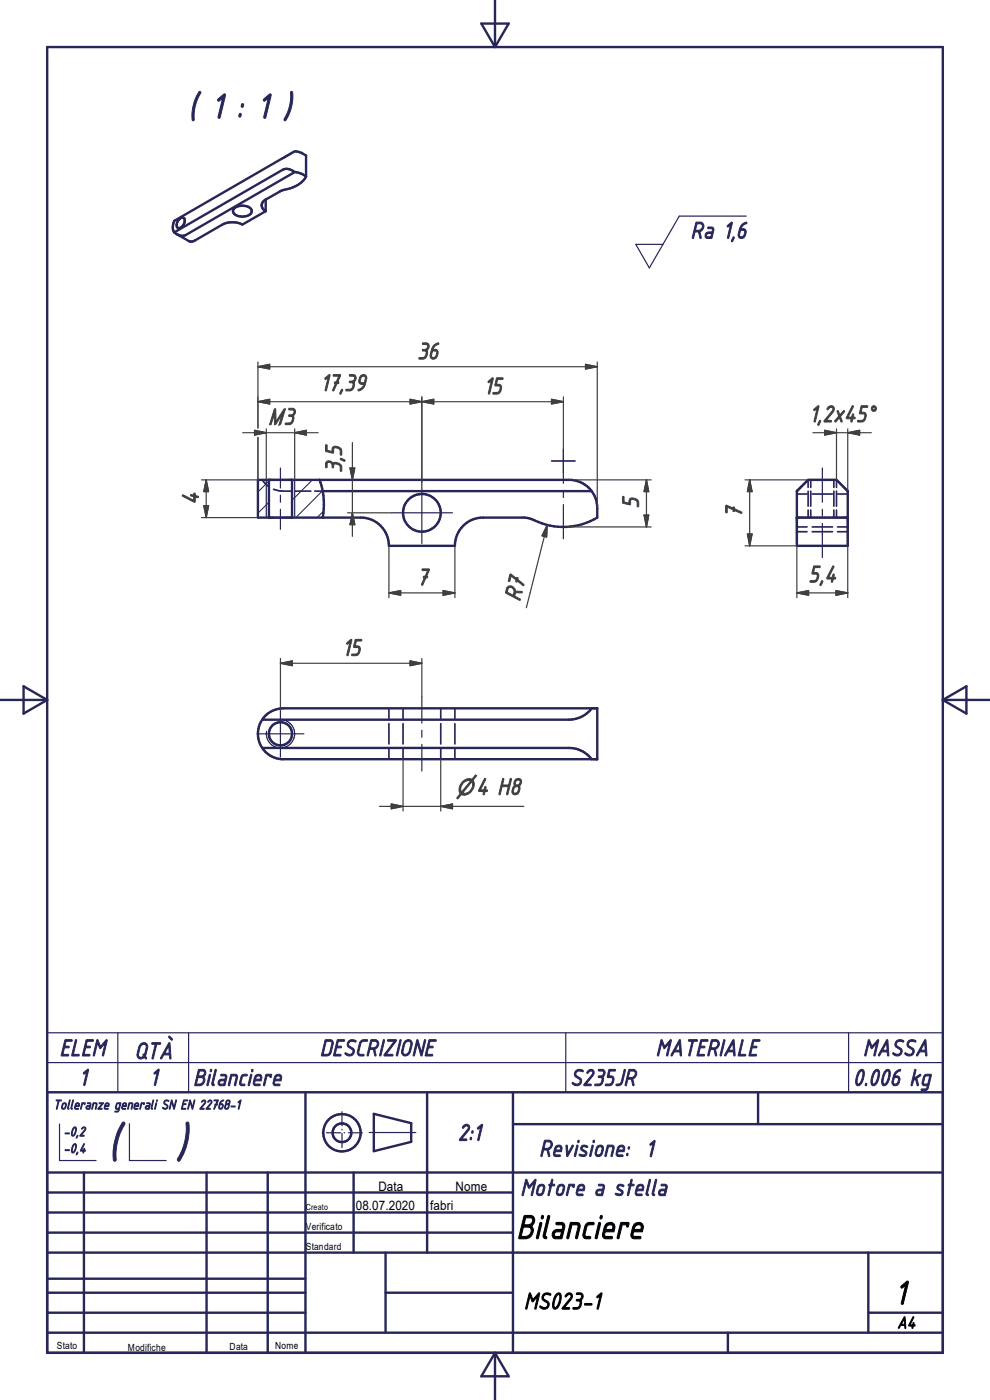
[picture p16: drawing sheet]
<svg xmlns="http://www.w3.org/2000/svg" width="210mm" height="297mm" viewBox="0 0 210 297" stroke-linecap="round" stroke-linejoin="round" font-family="sans-serif">
<defs><g id="words">
<g font-size="10.7" fill="#262659">
<text x="22.8" y="245.7">(</text>
<text x="37" y="245.7">)</text>
</g>
<text font-size="8" fill="#262659" x="39.8" y="25.1">( 1 : 1 )</text>
<g font-size="7.7">
<text x="109.5" y="262.8">Bilanciere</text>
<text x="189.7" y="276.7">1</text>
</g>
<g font-size="5.4" fill="#262659">
<text x="146.5" y="50.6">Ra 1,6</text>
<text x="12.6" y="224">ELEM</text>
<text x="28.5" y="224.7">QTÀ</text>
<text x="67.8" y="224">DESCRIZIONE</text>
<text x="139.1" y="224">MATERIALE</text>
<text x="183" y="224">MASSA</text>
<text x="16.7" y="230.3">1</text>
<text x="31.7" y="230.3">1</text>
<text x="40.9" y="230.3">Bilanciere</text>
<text x="120.9" y="230.3">S235JR</text>
<text x="180.9" y="230.3">0.006 kg</text>
<text x="97.1" y="242">2:1</text>
<text x="114.3" y="245.4">Revisione: 1</text>
<text x="110.4" y="253.7">Motore a stella</text>
</g>
<g font-size="5.4" fill="#3f3f3f">
<text x="88.5" y="76.2">36</text>
<text x="67.9" y="82.9">17,39</text>
<text x="102.6" y="83.6">15</text>
<text x="171.7" y="89.5">1,2x45°</text>
<text x="72.5" y="100.4" transform="rotate(-90 72.5 100.4)">3,5</text>
<text x="42.1" y="107.1" transform="rotate(-90 42.1 107.1)">4</text>
<text x="135.5" y="107.9" transform="rotate(-90 135.5 107.9)">5</text>
<text x="157.4" y="109.9" transform="rotate(-90 157.4 109.9)">7</text>
<text x="88.4" y="124.2">7</text>
<text x="171.4" y="123.5">5,4</text>
<text x="110.3" y="127.8" transform="rotate(-76 110.3 127.8)">R7</text>
<text x="72.6" y="139.1">15</text>
</g>
<text font-size="5.4" x="111.1" y="277.7">MS023-1</text>
<g font-size="4.8" fill="#3f3f3f">
<text x="56.6" y="90.1">M3</text>
<text x="96.7" y="168.6">n4 H8</text>
</g>
<text font-size="3.8" x="190.3" y="281.8">A4</text>
<g font-size="3.1" fill="#262659">
<text x="11.3" y="235.3">Tolleranze generali SN EN 22768-1</text>
<text x="13.5" y="241">-0,2</text>
<text x="13.5" y="244.6">-0,4</text>
</g>
<g font-size="2.8">
<text x="75.5" y="256.7">08.07.2020</text>
<text x="80.3" y="252.7">Data</text>
<text x="91.3" y="256.7">fabri</text>
<text x="96.6" y="252.7">Nome</text>
</g>
<g font-size="2.1">
<text x="64.9" y="260.9">Verificato</text>
<text x="64.9" y="265.1">Standard</text>
<text x="12.1" y="286.2">Stato</text>
<text x="27.1" y="286.6">Modifiche</text>
<text x="48.7" y="286.3">Data</text>
<text x="58.4" y="286.2">Nome</text>
</g>
<text font-size="1.8" x="64.9" y="256.7">Creato</text>
</g></defs>
<path d="M57 106.6l-2.3 2.3M57 102.1l-2.3 2.3M66.3 101.8l-4.3 4.3M68.4 104.1l-5.6 5.7M68.6 108.4l-1.3 1.4" fill="none" stroke="#1e1e47" stroke-width=".21"/>
<g fill="none" stroke="#262659" stroke-width=".51">
<path d="M105 0v10M10 10h190v277h-190zM102.1 5h5.8l-2.9 5zM62.5 36.5l-23.1 13.4a2.24 2.24 0 0 1-2.4-.6M62.5 36.5a2.45 2.45 0 0 0-2.5-.5l-23 13.3M62.5 36.5l1.1 .2 1.3 .7M64.9 37.4v-4.4l-.7-.4a2.25 2.25 0 0 0-3 .3l-24.2 14a2.53 2.53 0 0 0 0 2.4M64.9 37.4a6.2 6.2 0 0 1-4.8 2.9l-3.7 2M37.9 46.6a.66 .66 0 0 1 .7-.4 .66 .66 0 0 1 .6 .5 1.52 1.52 0 0 1-1.4 1.7 1.15 1.15 0 0 1 .1-1.8zM49.8 44.1a2.7 2.7 0 0 1 3.5 .4 1.08 1.08 0 0 1-1 1.3 2.33 2.33 0 0 1-2.9-.9l.1-.4zM56.4 44.8l-5 2.9a4.7 4.7 0 0 0-4.2 0l-6.3 3.5-.9-.1-2.5-1.4M56.4 42.3a1.31 1.31 0 0 0-.9 1.3 1.31 1.31 0 0 0 .9 1.2"/>
<path d="M56.4 42.3v2.5M54.7 101.8h66.5a6 6 0 0 1 5.5 6v2a14.5 14.5 0 0 1-14.3 .2l-1.1-.2h-8.8a6 6 0 0 0-6 6h-14a6 6 0 0 0-6-6h-21.8zM57 101.8v8M62 101.8v8M67.8 101.8l.7 2.4M68.5 104.2l.2 2.8-.2 2.8M68.5 104.2h57M169.1 109.8h10.7M169.1 104.1l2.3-2.3h6.1l2.2 2.2 .1 .2v11.6h-10.8zM0 148.5h10M5 145.6l5 2.9-5 2.9zM55.6 152.7a5.4 5.4 0 0 1 4.5-2.4h66.6v10.8h-67.1a5.4 5.4 0 0 1-4-2.4"/>
<path d="M55.6 158.7h65.1a6.1 6.1 0 0 1 4.8 2.4M55.6 152.7a5.4 5.4 0 0 0 0 6M125.5 150.3a6 6 0 0 1-4.8 2.4h-65.1M200 148.5h10M200 148.5l5-2.9v5.8zM10 231.7h190M64.8 231.7v55.3M79.3 236.3l7.9 2v3.9l-7.9 2zM90.6 231.7v34M108.8 238.5h91.2M108.8 231.7v55.3M160.8 231.7v6.8"/>
<path d="M10 253h98.8M10 257.2h98.8M10 248.7h190M17.8 248.7v38.3M43.8 248.7v38.3M56.8 248.7v38.3M75 248.7v17M10 274.3h54.8M10 265.7h190M10 261.5h98.8M10 271.3h54.8M10 278.5h54.8"/>
<path d="M81.8 274.3h27M81.8 265.7v17M184.2 278.5h15.8M184.2 265.7v17M10 282.7h190M105 287v10M105 287l2.9 5h-5.8zM154.4 282.7v4.3"/>
<circle cx="89.5" cy="108.8" r="4"/>
<circle cx="59.5" cy="155.7" r="2.46"/>
<circle cx="72.5" cy="240.3" r="4"/>
<circle cx="72.5" cy="240.3" r="1.98"/>
</g>
<g fill="none" stroke="#262659" stroke-width=".25">
<path d="M158.3 45.8h-14.2l-6.3 11-2.9-5h5.7M59.5 99.3v4.2M117 97.8h5M119.5 95.3v7.2M174.5 99.3v7.3M56.5 101.8v8M59.5 105.1v1.5M59.5 108.1v4.2M62.5 101.8v8M83 108.8h13M89.5 102.3v13M119.5 104v1.5"/>
<path d="M119.5 107v7.3M174.5 108.1v1.5M174.5 111.1v7.2M54.5 155.7h10M59.5 150.7v9.9M60 152.7a3 3 0 0 1 2.5 3.5 3 3 0 0 1-3.5 2.4 3 3 0 0 1-2.5-3.5M89.5 147.8v5.6M89.5 154.9v1.5M89.5 157.9v5.7M10 219.1h190v12.6h-190zM25 219.1v12.6M40 219.1v12.6"/>
<path d="M120 219.1v12.6M180 219.1v12.6M10 225.4h190M12.6 238.5v7.7h7.8M27.5 238.4v7.8h7.8M72.5 235.8v3M72.5 239.6v.1M68.4 240.3h.1M69.2 240.3h3.1M72.5 240.5v3M72.5 244.2v.1M73 240.3h.1"/>
<path d="M73.9 240.3h3M78.3 240.3h9.9"/>
</g>
<g fill="none" stroke="#262659" stroke-width=".36">
<path d="M55.6 101.8l.6 .7 .9 .8M58 103.8l1.6 .4h2.2M62.6 104.2h3.3M66.8 104.2h1.7M169 104.8h2.2M169 112.8h2.2M169 111.8h2.2M171.4 101.8v1.6M171.4 104.2v3.2M171.4 108.2v1.6M172 101.8v1.6M172 104.2v3.2"/>
<path d="M172 108.2v1.6M172.3 104.8h4.3M172.3 112.8h4.3M172.3 111.8h4.3M176.9 101.8v1.6M176.9 104.2v3.2M176.9 108.2v1.6M177.5 101.8v1.6M177.5 104.2v3.2M177.5 108.2v1.6M177.7 104.8h2.1M177.7 112.8h2.1"/>
<path d="M177.7 111.8h2.1M82.5 150.3v2.1M82.5 153.5v4.3M82.5 158.9v2.2M85.5 150.3v2.1M85.5 153.5v4.3M85.5 158.9v2.2M93.5 150.3v2.1M93.5 153.5v4.3M93.5 158.9v2.2M96.5 150.3v2.1M96.5 153.5v4.3"/>
<path d="M96.5 158.9v2.2"/>
</g>
<g fill="none" stroke="#3f3f3f" stroke-width=".25">
<path d="M54.7 77.8h72M54.7 77.8l2.5-.5v1zM54.7 76.8v14M124.2 77.3l2.5 .5-2.5 .5zM126.7 76.8v31M51.5 91.8h16M54 91.3l2.5 .5-2.5 .5zM54.7 92.8v9h-12M54.7 85.2l2.5-.5v1zM54.7 85.2h64.8M56.5 91v10.8M62.5 91.8l2.5-.5v1z"/>
<path d="M62.5 91v10.8M74.2 99.3h1.1l-.5 2.5zM74.8 93.9v19.9M87 84.7l2.5 .5-2.5 .5zM89.5 84.2v18.1M89.5 85.2l2.5-.5v1zM117 84.7l2.5 .5-2.5 .5zM119.5 84.2v11.1M172.4 91.8h12.4M174.9 91.3l2.6 .5-2.6 .5zM177.5 91v10.8M179.8 91.8l2.6-.5v1z"/>
<path d="M179.8 91v13.2M42.7 109.8h12M43.2 107.3h1l-.5 2.5zM43.7 101.8l.5 2.5h-1zM43.7 101.8v8M73.7 108.8h9.3M74.8 108.8l.5 2.5h-1.1zM82.5 115.8v11M96.5 115.8v11M116.1 111.4l-4.4 17.5M116.1 111.4l-.1 2.5-1-.2zM120.1 111.8h18"/>
<path d="M120.7 101.8h17.4M136.6 109.3h1l-.5 2.5zM137.1 101.8v10M137.1 101.8l.5 2.5h-1zM158 101.8h13.4M158 115.8h11v11M158.6 113.3h.9l-.5 2.5zM159 101.8l.5 2.5h-.9zM159 101.8v14M179.8 115.8v11M59.5 139.7v11M82.5 125.8h14"/>
<path d="M82.5 125.8l2.5-.5v1zM89.5 139.7v8.1M94 125.3l2.5 .5-2.5 .5zM169 125.8h10.8M169 125.8l2.5-.5v1zM177.4 125.3l2.4 .5-2.4 .5zM59.5 140.7h30M59.5 140.7l2.5-.5v1zM87 140.2l2.5 .5-2.5 .5zM80.5 171.1h30.6M83 170.6l2.5 .5-2.5 .5zM85.5 161.1v11"/>
<path d="M93.5 171.1l2.5-.5v1zM93.5 161.1v11"/>
</g>
<g fill="#3f3f3f" stroke="#3f3f3f" stroke-width=".25">
<path d="M54 91.3l2.5 .5-2.5 .5z"/>
<path d="M62.5 91.8l2.5-.5v1z"/>
<path d="M116.1 111.4l-.1 2.5-1-.2z"/>
<path d="M137.1 101.8l.5 2.5h-1z"/>
<path d="M136.6 109.3h1l-.5 2.5z"/>
<path d="M43.2 107.3h1l-.5 2.5z"/>
<path d="M43.7 101.8l.5 2.5h-1z"/>
<path d="M74.8 108.8l.5 2.5h-1.1z"/>
<path d="M74.2 99.3h1.1l-.5 2.5z"/>
<path d="M54.7 77.8l2.5-.5v1z"/>
<path d="M124.2 77.3l2.5 .5-2.5 .5z"/>
<path d="M82.5 125.8l2.5-.5v1z"/>
<path d="M94 125.3l2.5 .5-2.5 .5z"/>
<path d="M54.7 85.2l2.5-.5v1z"/>
<path d="M87 84.7l2.5 .5-2.5 .5z"/>
<path d="M87 140.2l2.5 .5-2.5 .5z"/>
<path d="M59.5 140.7l2.5-.5v1z"/>
<path d="M117 84.7l2.5 .5-2.5 .5z"/>
<path d="M89.5 85.2l2.5-.5v1z"/>
<path d="M179.8 91.8l2.6-.5v1z"/>
<path d="M174.9 91.3l2.6 .5-2.6 .5z"/>
<path d="M159 101.8l.5 2.5h-.9z"/>
<path d="M158.6 113.3h.9l-.5 2.5z"/>
<path d="M169 125.8l2.5-.5v1z"/>
<path d="M177.4 125.3l2.4 .5-2.4 .5z"/>
<path d="M83 170.6l2.5 .5-2.5 .5z"/>
<path d="M93.5 171.1l2.5-.5v1z"/>
</g>
<use href="#words"/>
</svg>
